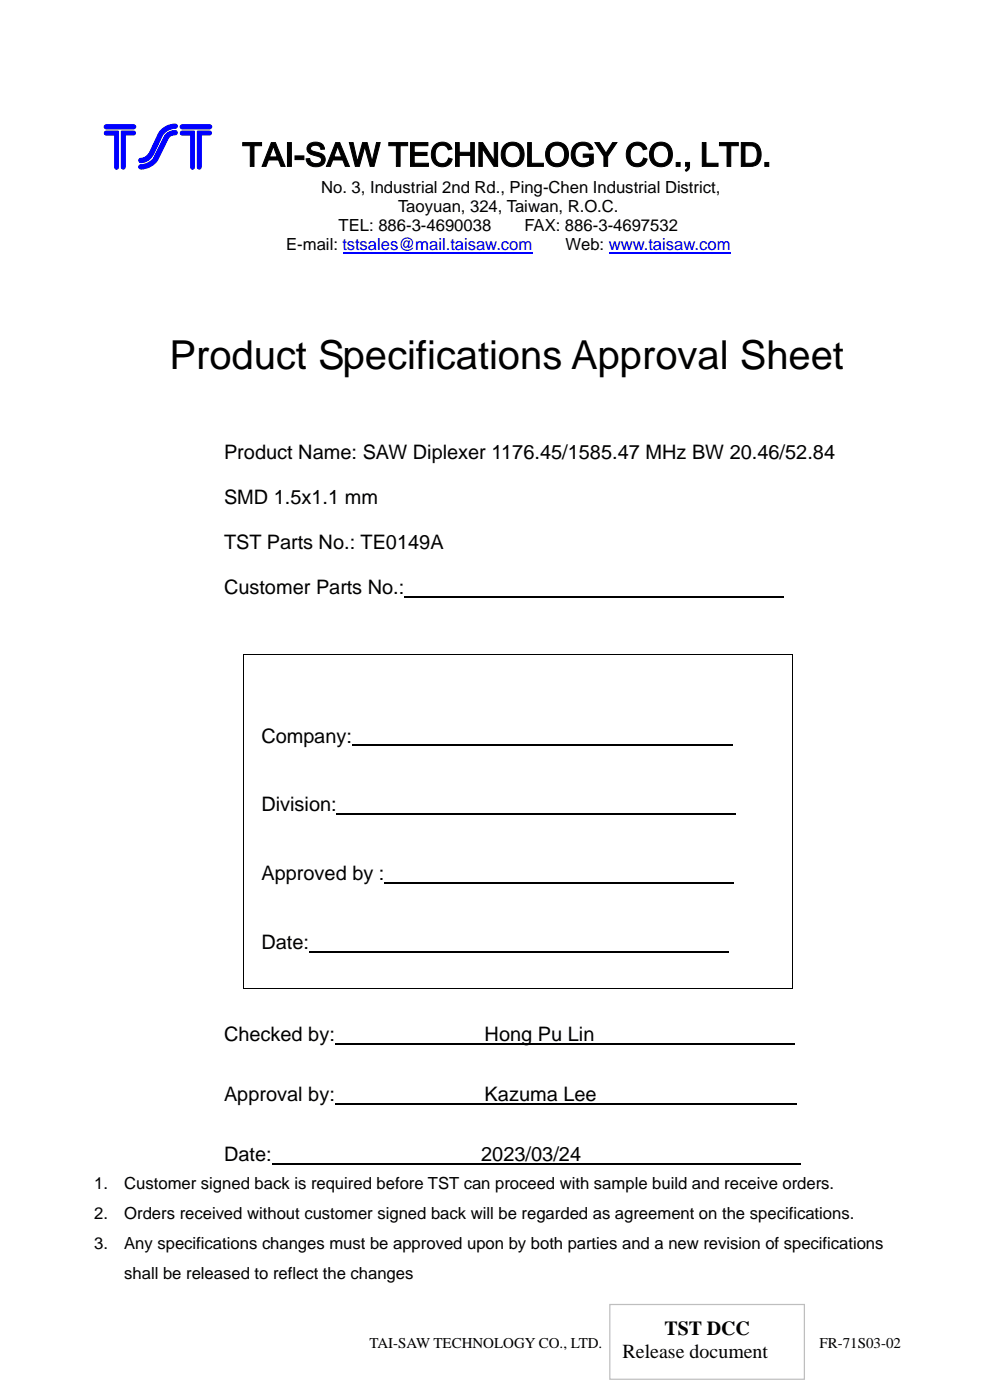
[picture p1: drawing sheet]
<svg xmlns="http://www.w3.org/2000/svg" width="210mm" height="297mm" viewBox="0 0 210 297" stroke-linecap="round" stroke-linejoin="round" font-family="sans-serif">
<defs><g id="words">
<text font-size="8.5" x="35.9" y="78.4">Product Specifications Approval Sheet</text>
<text font-size="7" x="51.3" y="34.9">TAI-SAW TECHNOLOGY CO., LTD.</text>
<g font-size="4.2">
<text x="47.5" y="97.4">Product Name: SAW Diplexer 1176.45/1585.47 MHz BW 20.46/52.84</text>
<text x="47.5" y="107">SMD 1.5x1.1 mm</text>
<text x="47.5" y="116.5">TST Parts No.: TE0149A</text>
<text x="47.5" y="126">Customer Parts No.:</text>
<text x="55.5" y="157.5">Company:</text>
<text x="55.5" y="172.1">Division:</text>
<text x="55.5" y="186.7">Approved by :</text>
<text x="55.5" y="201.4">Date:</text>
<text x="47.5" y="220.9">Checked by:</text>
<text x="102.8" y="220.9">Hong Pu Lin</text>
<text x="47.5" y="233.6">Approval by:</text>
<text x="102.8" y="233.6">Kazuma Lee</text>
<text x="47.5" y="246.3">Date:</text>
<text x="102.1" y="246.3">2023/03/24</text>
<text x="141" y="283.2">TST DCC</text>
<text x="132.1" y="288.1">Release document</text>
</g>
<g font-size="3.5">
<text x="68.1" y="40.9">No. 3, Industrial 2nd Rd., Ping-Chen Industrial District,</text>
<text x="84.4" y="45">Taoyuan, 324, Taiwan, R.O.C.</text>
<text x="60.7" y="53.1">E-mail: tstsales@mail.taisaw.com</text>
<text x="71.8" y="49">TEL: 886-3-4690038</text>
<text x="111.3" y="49">FAX: 886-3-4697532</text>
<text x="120" y="53.1">Web: www.taisaw.com</text>
<text x="20" y="252.4">1.</text>
<text x="26.4" y="252.4">Customer signed back is required before TST can proceed with sample build and receive orders.</text>
<text x="20" y="258.7">2.</text>
<text x="26.4" y="258.7">Orders received without customer signed back will be regarded as agreement on the specifications.</text>
<text x="20" y="265.1">3.</text>
<text x="26.4" y="265.1">Any specifications changes must be approved upon by both parties and a new revision of specifications</text>
<text x="26.4" y="271.4">shall be released to reflect the changes</text>
</g>
<g font-size="3.2">
<text x="78.4" y="286">TAI-SAW TECHNOLOGY CO., LTD.</text>
<text x="173.9" y="286">FR-71S03-02</text>
</g>
</g></defs>
<path d="M129.4 276.8h41.3v15.8h-41.3z" fill="none" stroke="#c0c0c0" stroke-width=".26"/>
<path d="M72.7 53.6h40.3M129.2 53.6h25.8" fill="none" stroke="#00f" stroke-width=".25"/>
<path d="M85.8 126.6h80.4M74.7 158.1h80.8M71.5 172.7h84.6M81.6 187.3h74.1M65.6 202h88.9M71.1 221.5h97.4M71.1 234.2h97.8M57.6 246.9h112.3" fill="none" stroke="#000" stroke-width=".32"/>
<g fill="#000">
<path d="M51.7 138.8h.1v.2h-.1z" fill-rule="evenodd"/>
<path d="M51.7 138.8h.1v.2h-.1z" fill-rule="evenodd"/>
<path d="M168.1 138.8h.2v.2h-.2z" fill-rule="evenodd"/>
<path d="M168.1 138.8h.2v.2h-.2z" fill-rule="evenodd"/>
<path d="M51.7 209.7h.1v.1h-.1z" fill-rule="evenodd"/>
<path d="M51.7 209.7h.1v.1h-.1z" fill-rule="evenodd"/>
<path d="M168.1 209.7h.2v.1h-.2z" fill-rule="evenodd"/>
<path d="M168.1 209.7h.2v.1h-.2z" fill-rule="evenodd"/>
</g>
<path d="M51.8 139v70.7M51.8 138.9h116.3M168.2 139v70.7M51.8 209.8h116.3" fill="none" stroke="#000" stroke-width=".21"/>
<g fill="#00f">
<path d="M22.3 26.6l.3-.1h5.7a.44 .44 0 0 1 .5 .4 .44 .44 0 0 1-.5 .4h-4.3a2.44 2.44 0 0 1-1.7-.1l-.2-.3zM25.8 27.8h2.4l.5 .2v.2l-.2 .4h-2v6.8a.39 .39 0 0 1-.4 .4 .39 .39 0 0 1-.3-.4zM22.3 27.9l2.8-.1v7.6a.39 .39 0 0 1-.4 .5 .39 .39 0 0 1-.4-.5v-6.8h-1.9a.4 .4 0 0 1-.1-.7z" fill-rule="evenodd"/>
<path d="M34.1 27.7a3.7 3.7 0 0 1 3.4-1.2l.1 .3-.1 .3a4 4 0 0 0-3.1 1.7l-.8 1.6a8.3 8.3 0 0 1-2.3 3.7l-1 .4-.7-.2a.43 .43 0 0 1-.1-.4 .43 .43 0 0 1 .4-.3 2.53 2.53 0 0 0 2.2-2zM35.2 28.5a2.28 2.28 0 0 1 2.3-.7l.1 .5-.5 .3a1.7 1.7 0 0 0-1.7 1.4l-.4 .7a17.2 17.2 0 0 1-2.3 4.1 3.7 3.7 0 0 1-3.1 .9l-.1-.3 .1-.3a4 4 0 0 0 3.7-2.9z" fill-rule="evenodd"/>
<path d="M38.4 26.6l.4-.1h5.6a.44 .44 0 0 1 .5 .4 .44 .44 0 0 1-.5 .4h-4.2a2.46 2.46 0 0 1-1.8-.1l-.2-.3zM41.9 27.8h2.5l.4 .2v.2l-.2 .4h-1.9v6.8a.39 .39 0 0 1-.4 .4 .39 .39 0 0 1-.4-.4zM38.4 27.9l2.8-.1v7.6a.38 .38 0 0 1-.3 .5 .38 .38 0 0 1-.4-.5v-6.8h-2a.4 .4 0 0 1-.1-.7z" fill-rule="evenodd"/>
</g>
<path d="M22.3 26.6l.3-.1h5.7a.44 .44 0 0 1 .5 .4 .44 .44 0 0 1-.5 .4h-4.3a2.44 2.44 0 0 1-1.7-.1l-.2-.3zM22.3 27.9l2.8-.1v7.6a.39 .39 0 0 1-.4 .5 .39 .39 0 0 1-.4-.5v-6.8h-1.9a.4 .4 0 0 1-.1-.7zM25.8 27.8h2.4l.5 .2v.2l-.2 .4h-2v6.8a.39 .39 0 0 1-.4 .4 .39 .39 0 0 1-.3-.4zM34.1 27.7a3.7 3.7 0 0 1 3.4-1.2l.1 .3-.1 .3a4 4 0 0 0-3.1 1.7l-.8 1.6a8.3 8.3 0 0 1-2.3 3.7l-1 .4-.7-.2a.43 .43 0 0 1-.1-.4 .43 .43 0 0 1 .4-.3 2.53 2.53 0 0 0 2.2-2zM35.2 28.5a2.28 2.28 0 0 1 2.3-.7l.1 .5-.5 .3a1.7 1.7 0 0 0-1.7 1.4l-.4 .7a17.2 17.2 0 0 1-2.3 4.1 3.7 3.7 0 0 1-3.1 .9l-.1-.3 .1-.3a4 4 0 0 0 3.7-2.9zM38.4 26.6l.4-.1h5.6a.44 .44 0 0 1 .5 .4 .44 .44 0 0 1-.5 .4h-4.2a2.46 2.46 0 0 1-1.8-.1l-.2-.3zM38.4 27.9l2.8-.1v7.6a.38 .38 0 0 1-.3 .5 .38 .38 0 0 1-.4-.5v-6.8h-2a.4 .4 0 0 1-.1-.7zM41.9 27.8h2.5l.4 .2v.2l-.2 .4h-1.9v6.8a.39 .39 0 0 1-.4 .4 .39 .39 0 0 1-.4-.4z" fill="none" stroke="#00f" stroke-width=".26"/>
<use href="#words"/>
</svg>
